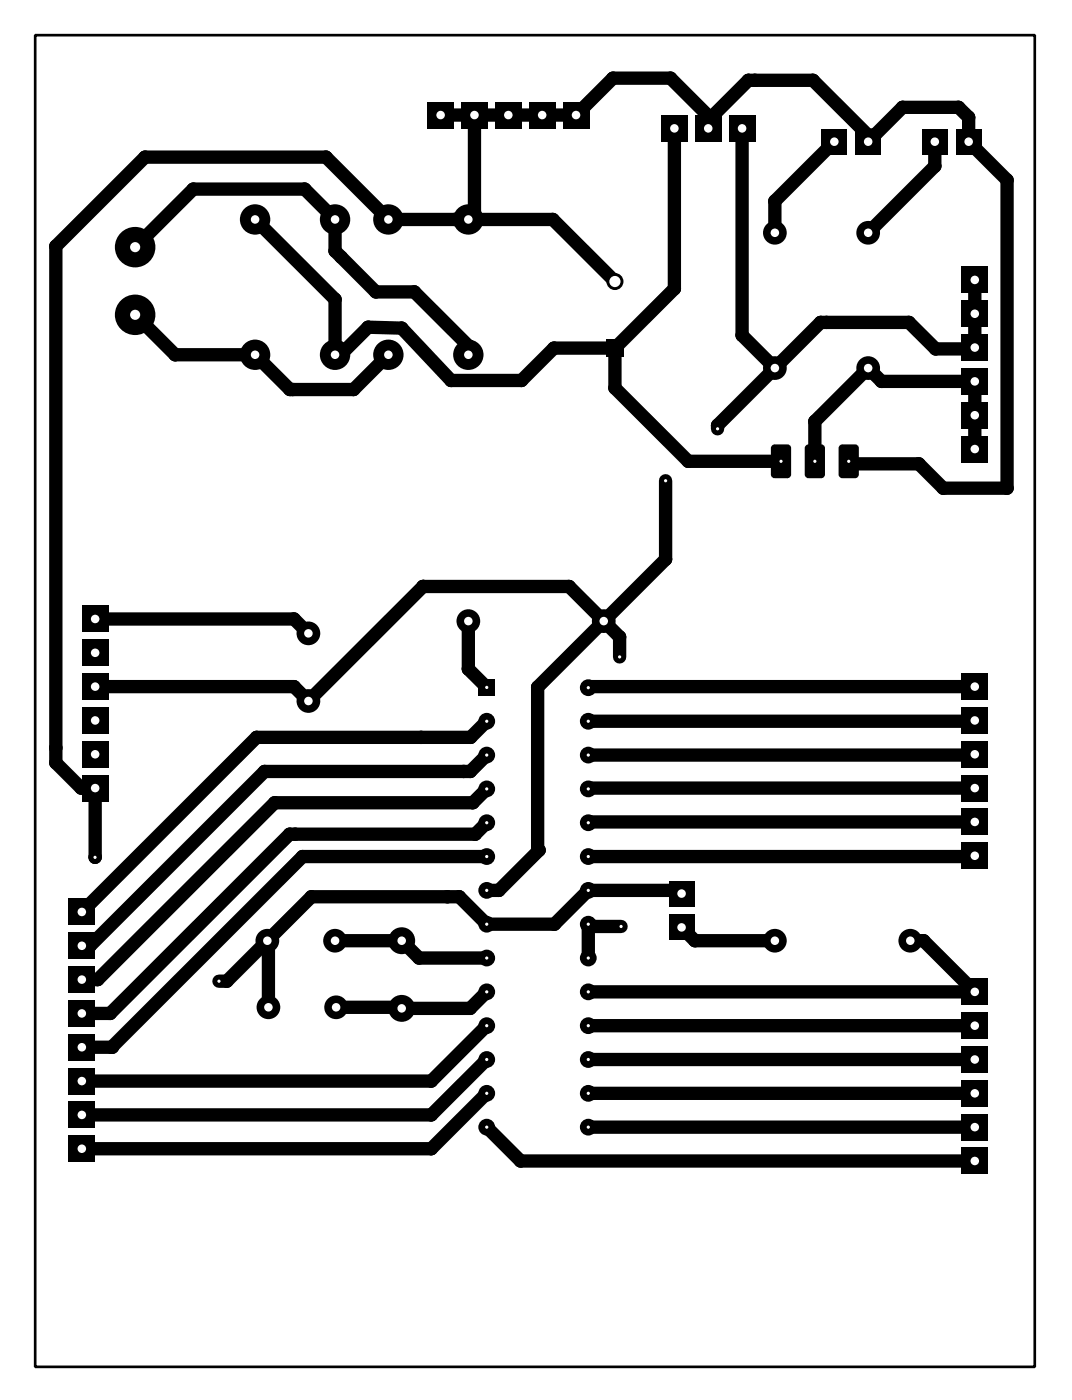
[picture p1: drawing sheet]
<svg xmlns="http://www.w3.org/2000/svg" width="80mm" height="105mm" viewBox="0 0 80 105" stroke-linecap="round" stroke-linejoin="round" font-family="sans-serif">
<g fill="none" stroke="#000" stroke-width="1">
<path d="M10.1 18.6l4.4-4.4h8.4l2.2 2.3v2.3l3.1 3.1h2.9l4 4.1v.6M19.1 16.5l6 6v4.1h.4l2.1-2h2.5l3.7 4h5.3l2.5-2.5h4.5M33.1 8.6h10.1l2.8-2.7h4.3l2.8 2.8v.9M35.6 8.6v7.4l-.5 .5M50.6 9.6v12.1l-4.5 4.4M53.1 9l3-3h4.9l4.1 4.1h.5M55.7 9.6v15.6l2.4 2.4M62.6 10.6l-4.5 4.5v2.4M65.1 10.6l2.6-2.5h4.2l.8 .7v1.8l2.9 2.9v23.2h-4.8l-1.9-1.9h-5l-.2-.2M70.1 10.6v1.9l-5 5M10.1 23.6l3 3h6l2.6 2.6h4.8l2.6-2.6M46.1 21.1l-4.6-4.6h-12.4l-4.6-4.7h-13.6l-6.7 6.7v38.8l1.9 1.9h1v5.2"/>
<path d="M46.1 26.1v3l5.5 5.5h7M49.9 36.1v5.9l-9.6 9.6v12.1l.1 .1-3 3.1h-.9M73.1 21v5.1l-.1 .1h-2.8l-2-2h-6.6l-7.8 7.7v.3M73.1 33.7v-5.1h-7l-1-1-4 4v3M7.1 46.5h15l1 1.1M35.1 46.6v3.6l1.4 1.4M36.5 54.2l-1.2 1.2h-16.1l-13.1 13.1M36.5 56.7l-1.2 1.2h-15.5l-13 13.1h-.7M36.5 59.2l-1 1.1h-14.9l-13.3 13.3h-1.2M46.5 49.3v-1.5l-3.8-3.8h-11l-8.6 8.6-1-1h-15M73.1 51.6h-28.9h-.1M73.1 54.1l-29 .1"/>
<path d="M73.1 56.6l-29 .1M73.1 59.2h-29M7.1 64.4h.1M20.1 70.6v.1v4.9M25.1 70.6h5l1.3 1.3h5.1M36.5 64.3h-13.8l-14.3 14.3h-2.3M36.5 79.6l-4.1 4.1h-26.3M36.5 77l-4.1 4.2h-26.3M36.5 61.8l-.8 .8h-14l-13.4 13.5h-2.2M36.5 74.5l-1.2 1.2-10.1-.1M44.1 77h29M44.1 79.6h29"/>
<path d="M46.6 69.6h-2.3l-.2-.2v2.5M51.1 69.6l1 1h6M51.1 67.1l-.2-.2h-6.8l-2.5 2.5h-5.1l-2-2.1h-11.1l-6.4 6.4h-.6M68.3 70.6h1l3.8 3.9h-29M73.1 61.7l-29 .1M73.1 64.3h-29M36.5 84.6l2.6 2.6h34M36.5 82.1l-4.1 4.2h-26.3M44.1 82.1h29M44.1 84.6h29"/>
</g>
<g fill="#000">
<circle cx="4.2" cy="18.5" r=".5"/>
<circle cx="10.9" cy="11.8" r=".5"/>
<circle cx="14.5" cy="14.2" r=".5"/>
<circle cx="22.9" cy="14.2" r=".5"/>
<circle cx="24.5" cy="11.8" r=".5"/>
<circle cx="25.1" cy="18.8" r=".5"/>
<circle cx="25.1" cy="16.5" r=".5"/>
<circle cx="25.6" cy="19.3" r=".5"/>
<circle cx="34.1" cy="16.5" r=".5"/>
<circle cx="35.6" cy="16" r=".5"/>
<circle cx="41.5" cy="16.5" r=".5"/>
<circle cx="46" cy="5.9" r=".5"/>
<circle cx="50.3" cy="5.9" r=".5"/>
<circle cx="53.1" cy="8.7" r=".5"/>
<circle cx="53.1" cy="9.1" r=".5"/>
<circle cx="53.1" cy="9" r=".5"/>
<circle cx="56.1" cy="6" r=".5"/>
<circle cx="56.6" cy="6" r=".5"/>
<circle cx="58.1" cy="15.1" r=".5"/>
<circle cx="61" cy="6" r=".5"/>
<circle cx="65.1" cy="10.1" r=".5"/>
<circle cx="65.6" cy="10.1" r=".5"/>
<circle cx="67.7" cy="8.1" r=".5"/>
<circle cx="70.1" cy="12.5" r=".5"/>
<circle cx="71.9" cy="8.1" r=".5"/>
<circle cx="72.7" cy="8.8" r=".5"/>
<circle cx="75.6" cy="13.5" r=".5"/>
<circle cx="13.1" cy="26.6" r=".5"/>
<circle cx="21.7" cy="29.2" r=".5"/>
<circle cx="22" cy="29.2" r=".5"/>
<circle cx="25.1" cy="22.5" r=".5"/>
<circle cx="25.5" cy="26.6" r=".5"/>
<circle cx="26.5" cy="29.2" r=".5"/>
<circle cx="27.6" cy="24.6" r=".5"/>
<circle cx="28.2" cy="21.9" r=".5"/>
<circle cx="30.1" cy="24.6" r=".5"/>
<circle cx="31.1" cy="21.9" r=".5"/>
<circle cx="33.8" cy="28.6" r=".5"/>
<circle cx="35.1" cy="26" r=".5"/>
<circle cx="39.1" cy="28.6" r=".5"/>
<circle cx="41.6" cy="26.1" r=".5"/>
<circle cx="46.1" cy="29.1" r=".5"/>
<circle cx="50.6" cy="21.7" r=".5"/>
<circle cx="51.6" cy="34.6" r=".5"/>
<circle cx="53.8" cy="31.9" r=".5"/>
<circle cx="53.8" cy="32.2" r=".38"/>
<circle cx="55.7" cy="25.2" r=".5"/>
<circle cx="61.1" cy="31.6" r=".5"/>
<circle cx="61.6" cy="24.2" r=".5"/>
<circle cx="62" cy="24.2" r=".5"/>
<circle cx="63.9" cy="34.8" r=".5"/>
<circle cx="66.1" cy="28.6" r=".5"/>
<circle cx="68.2" cy="24.2" r=".5"/>
<circle cx="68.9" cy="34.8" r=".5"/>
<circle cx="70.2" cy="26.2" r=".5"/>
<circle cx="70.8" cy="36.7" r=".5"/>
<circle cx="73" cy="26.2" r=".5"/>
<circle cx="75.6" cy="36.7" r=".5"/>
<circle cx="4.2" cy="56.1" r=".5"/>
<circle cx="4.2" cy="57.3" r=".5"/>
<circle cx="6.1" cy="59.2" r=".5"/>
<circle cx="19.2" cy="55.4" r=".5"/>
<circle cx="19.8" cy="57.9" r=".5"/>
<circle cx="22.1" cy="51.6" r=".5"/>
<circle cx="22.1" cy="46.5" r=".5"/>
<circle cx="31.6" cy="55.4" r=".5"/>
<circle cx="31.7" cy="44" r=".5"/>
<circle cx="34.8" cy="57.9" r=".5"/>
<circle cx="35.1" cy="50.2" r=".5"/>
<circle cx="35.3" cy="57.9" r=".5"/>
<circle cx="35.3" cy="55.4" r=".5"/>
<circle cx="40.3" cy="51.6" r=".5"/>
<circle cx="42.7" cy="44" r=".5"/>
<circle cx="44.2" cy="59.2" r=".5"/>
<circle cx="44.2" cy="51.6" r=".5"/>
<circle cx="46.5" cy="47.8" r=".5"/>
<circle cx="49.9" cy="42" r=".5"/>
<circle cx="73.1" cy="54.2" r=".5"/>
<circle cx="73.1" cy="56.7" r=".5"/>
<circle cx="6.8" cy="71" r=".5"/>
<circle cx="7.1" cy="64.4" r=".5"/>
<circle cx="7.3" cy="73.6" r=".5"/>
<circle cx="8.3" cy="76.1" r=".5"/>
<circle cx="8.4" cy="78.6" r=".5"/>
<circle cx="17" cy="73.7" r=".5"/>
<circle cx="20.1" cy="70.7" r=".5"/>
<circle cx="20.6" cy="60.3" r=".5"/>
<circle cx="21.7" cy="62.6" r=".5"/>
<circle cx="22.1" cy="62.6" r=".5"/>
<circle cx="22.7" cy="64.3" r=".5"/>
<circle cx="23.4" cy="67.3" r=".5"/>
<circle cx="30.1" cy="75.6" r=".5"/>
<circle cx="30.4" cy="70.9" r=".5"/>
<circle cx="31.4" cy="71.9" r=".5"/>
<circle cx="33.6" cy="67.3" r=".5"/>
<circle cx="34.5" cy="67.3" r=".5"/>
<circle cx="35.3" cy="75.7" r=".5"/>
<circle cx="35.5" cy="60.3" r=".5"/>
<circle cx="35.7" cy="62.6" r=".5"/>
<circle cx="37.4" cy="66.9" r=".5"/>
<circle cx="40.3" cy="63.7" r=".5"/>
<circle cx="40.4" cy="63.8" r=".5"/>
<circle cx="41.6" cy="69.4" r=".5"/>
<circle cx="44.2" cy="61.7" r=".5"/>
<circle cx="44.3" cy="69.6" r=".5"/>
<circle cx="50.9" cy="66.9" r=".5"/>
<circle cx="52.1" cy="70.6" r=".5"/>
<circle cx="69.3" cy="70.6" r=".5"/>
<circle cx="73.1" cy="64.3" r=".5"/>
<circle cx="32.4" cy="83.7" r=".5"/>
<circle cx="32.4" cy="81.2" r=".5"/>
<circle cx="32.4" cy="86.3" r=".5"/>
<circle cx="39.1" cy="87.2" r=".5"/>
</g>
<g fill="#000">
<circle cx="25.1" cy="16.5" r=".5"/>
<circle cx="31.7" cy="44" r=".5"/>
<circle cx="8.4" cy="78.6" r=".5"/>
</g>
<circle cx="53.8" cy="32.2" r=".12" fill="#fff"/>
<circle cx="49.9" cy="36.1" r=".38" fill="#000"/>
<circle cx="49.9" cy="36.1" r=".12" fill="#fff"/>
<circle cx="46.5" cy="49.3" r=".38" fill="#000"/>
<circle cx="46.5" cy="49.3" r=".12" fill="#fff"/>
<circle cx="46.6" cy="69.6" r=".38" fill="#000"/>
<circle cx="46.6" cy="69.6" r=".12" fill="#fff"/>
<circle cx="7.1" cy="64.4" r=".38" fill="#000"/>
<circle cx="7.1" cy="64.4" r=".12" fill="#fff"/>
<circle cx="16.4" cy="73.7" r=".38" fill="#000"/>
<circle cx="16.4" cy="73.7" r=".12" fill="#fff"/>
<circle cx="10.1" cy="23.6" r="1.52" fill="#000"/>
<circle cx="10.1" cy="23.6" r=".38" fill="#fff"/>
<circle cx="10.1" cy="18.6" r="1.52" fill="#000"/>
<circle cx="10.1" cy="18.6" r=".38" fill="#fff"/>
<circle cx="19.1" cy="26.6" r="1.14" fill="#000"/>
<circle cx="19.1" cy="26.6" r=".32" fill="#fff"/>
<circle cx="19.1" cy="16.5" r="1.14" fill="#000"/>
<circle cx="19.1" cy="16.5" r=".32" fill="#fff"/>
<circle cx="25.1" cy="16.5" r="1.14" fill="#000"/>
<circle cx="25.1" cy="16.5" r=".32" fill="#fff"/>
<circle cx="25.1" cy="26.6" r="1.14" fill="#000"/>
<circle cx="25.1" cy="26.6" r=".32" fill="#fff"/>
<circle cx="29.1" cy="16.5" r="1.14" fill="#000"/>
<circle cx="29.1" cy="16.5" r=".32" fill="#fff"/>
<circle cx="29.1" cy="26.6" r="1.14" fill="#000"/>
<circle cx="29.1" cy="26.6" r=".32" fill="#fff"/>
<circle cx="35.1" cy="16.5" r="1.14" fill="#000"/>
<circle cx="35.1" cy="16.5" r=".32" fill="#fff"/>
<circle cx="35.1" cy="26.6" r="1.14" fill="#000"/>
<circle cx="35.1" cy="26.6" r=".32" fill="#fff"/>
<path d="M45.5 25.5h1.3v1.3h-1.3z" fill="#000"/>
<circle cx="46.1" cy="21.1" r=".64" fill="#000"/>
<circle cx="46.1" cy="21.1" r=".42" fill="#fff"/>
<path d="M63 33.5l.2-.1h.9l.3 .1v2.2l-.1 .2h-1.1l-.3-.2z" fill-rule="evenodd" fill="#000"/>
<circle cx="63.7" cy="34.6" r=".12" fill="#fff"/>
<path d="M60.5 33.5l.2-.1h.9l.3 .1v2.2l-.2 .2h-1l-.3-.2v-2.1z" fill-rule="evenodd" fill="#000"/>
<circle cx="61.1" cy="34.6" r=".12" fill="#fff"/>
<path d="M57.9 33.5l.2-.1h1l.2 .1 .1 2.2-.2 .2h-1.1l-.2-.2z" fill-rule="evenodd" fill="#000"/>
<circle cx="58.6" cy="34.6" r=".12" fill="#fff"/>
<path d="M49.6 8.6h2v2h-2z" fill="#000"/>
<circle cx="50.6" cy="9.6" r=".32" fill="#fff"/>
<path d="M52.1 8.6h2v2h-2z" fill="#000"/>
<circle cx="53.1" cy="9.6" r=".32" fill="#fff"/>
<path d="M54.7 8.6h2v2h-2z" fill="#000"/>
<circle cx="55.7" cy="9.6" r=".32" fill="#fff"/>
<path d="M32 7.6h2.1v2h-2.1z" fill="#000"/>
<circle cx="33.1" cy="8.6" r=".32" fill="#fff"/>
<path d="M34.6 7.6h2v2h-2z" fill="#000"/>
<circle cx="35.6" cy="8.6" r=".32" fill="#fff"/>
<path d="M37.1 7.6h2v2h-2z" fill="#000"/>
<circle cx="38.1" cy="8.6" r=".32" fill="#fff"/>
<path d="M39.7 7.6h2v2h-2z" fill="#000"/>
<circle cx="40.7" cy="8.6" r=".32" fill="#fff"/>
<path d="M42.2 7.6h2v2h-2z" fill="#000"/>
<circle cx="43.2" cy="8.6" r=".32" fill="#fff"/>
<circle cx="58.1" cy="17.5" r=".89" fill="#000"/>
<circle cx="58.1" cy="17.5" r=".32" fill="#fff"/>
<circle cx="58.1" cy="27.6" r=".89" fill="#000"/>
<circle cx="58.1" cy="27.6" r=".32" fill="#fff"/>
<circle cx="65.1" cy="17.5" r=".89" fill="#000"/>
<circle cx="65.1" cy="17.5" r=".32" fill="#fff"/>
<circle cx="65.1" cy="27.6" r=".89" fill="#000"/>
<circle cx="65.1" cy="27.6" r=".32" fill="#fff"/>
<path d="M61.6 9.7h1.9v1.9h-1.9z" fill="#000"/>
<circle cx="62.6" cy="10.6" r=".32" fill="#fff"/>
<path d="M64.2 9.7h1.9v1.9h-1.9z" fill="#000"/>
<circle cx="65.1" cy="10.6" r=".32" fill="#fff"/>
<path d="M69.2 9.7h1.9v1.9h-1.9z" fill="#000"/>
<circle cx="70.1" cy="10.6" r=".32" fill="#fff"/>
<path d="M71.7 9.7h1.9v1.9h-1.9z" fill="#000"/>
<circle cx="72.7" cy="10.6" r=".32" fill="#fff"/>
<path d="M72.1 20h2v2h-2z" fill="#000"/>
<circle cx="73.1" cy="21" r=".32" fill="#fff"/>
<path d="M72.1 22.5h2v2.1h-2z" fill="#000"/>
<circle cx="73.1" cy="23.6" r=".32" fill="#fff"/>
<path d="M72.1 25.1h2v2h-2z" fill="#000"/>
<circle cx="73.1" cy="26.1" r=".32" fill="#fff"/>
<path d="M72.1 27.6h2v2h-2z" fill="#000"/>
<circle cx="73.1" cy="28.6" r=".32" fill="#fff"/>
<path d="M72.1 30.2h2v2h-2z" fill="#000"/>
<circle cx="73.1" cy="31.2" r=".32" fill="#fff"/>
<path d="M72.1 32.7h2v2h-2z" fill="#000"/>
<circle cx="73.1" cy="33.7" r=".32" fill="#fff"/>
<path d="M35.9 51h1.2v1.2h-1.2z" fill="#000"/>
<circle cx="36.5" cy="51.6" r=".12" fill="#fff"/>
<circle cx="36.5" cy="54.2" r=".63" fill="#000"/>
<circle cx="36.5" cy="54.2" r=".12" fill="#fff"/>
<circle cx="36.5" cy="56.7" r=".63" fill="#000"/>
<circle cx="36.5" cy="56.7" r=".12" fill="#fff"/>
<circle cx="36.5" cy="59.2" r=".63" fill="#000"/>
<circle cx="36.5" cy="59.2" r=".12" fill="#fff"/>
<circle cx="36.5" cy="61.8" r=".63" fill="#000"/>
<circle cx="36.5" cy="61.8" r=".12" fill="#fff"/>
<circle cx="36.5" cy="64.3" r=".63" fill="#000"/>
<circle cx="36.5" cy="64.3" r=".12" fill="#fff"/>
<circle cx="36.5" cy="66.9" r=".63" fill="#000"/>
<circle cx="36.5" cy="66.9" r=".12" fill="#fff"/>
<circle cx="36.5" cy="69.4" r=".63" fill="#000"/>
<circle cx="36.5" cy="69.4" r=".12" fill="#fff"/>
<circle cx="36.5" cy="71.9" r=".63" fill="#000"/>
<circle cx="36.5" cy="71.9" r=".12" fill="#fff"/>
<circle cx="36.5" cy="74.5" r=".63" fill="#000"/>
<circle cx="36.5" cy="74.5" r=".12" fill="#fff"/>
<circle cx="36.5" cy="77" r=".63" fill="#000"/>
<circle cx="36.5" cy="77" r=".12" fill="#fff"/>
<circle cx="36.5" cy="79.6" r=".63" fill="#000"/>
<circle cx="36.5" cy="79.6" r=".12" fill="#fff"/>
<circle cx="36.5" cy="82.1" r=".63" fill="#000"/>
<circle cx="36.5" cy="82.1" r=".12" fill="#fff"/>
<circle cx="36.5" cy="84.6" r=".63" fill="#000"/>
<circle cx="36.5" cy="84.6" r=".12" fill="#fff"/>
<circle cx="44.1" cy="84.6" r=".63" fill="#000"/>
<circle cx="44.1" cy="84.6" r=".12" fill="#fff"/>
<circle cx="44.1" cy="82.1" r=".63" fill="#000"/>
<circle cx="44.1" cy="82.1" r=".12" fill="#fff"/>
<circle cx="44.1" cy="79.6" r=".63" fill="#000"/>
<circle cx="44.1" cy="79.6" r=".12" fill="#fff"/>
<circle cx="44.1" cy="77" r=".63" fill="#000"/>
<circle cx="44.1" cy="77" r=".12" fill="#fff"/>
<circle cx="44.1" cy="74.5" r=".63" fill="#000"/>
<circle cx="44.1" cy="74.5" r=".12" fill="#fff"/>
<circle cx="44.1" cy="71.9" r=".63" fill="#000"/>
<circle cx="44.1" cy="71.9" r=".12" fill="#fff"/>
<circle cx="44.1" cy="69.4" r=".63" fill="#000"/>
<circle cx="44.1" cy="69.4" r=".12" fill="#fff"/>
<circle cx="44.1" cy="66.9" r=".63" fill="#000"/>
<circle cx="44.1" cy="66.9" r=".12" fill="#fff"/>
<circle cx="44.1" cy="64.3" r=".63" fill="#000"/>
<circle cx="44.1" cy="64.3" r=".12" fill="#fff"/>
<circle cx="44.1" cy="61.8" r=".63" fill="#000"/>
<circle cx="44.1" cy="61.8" r=".12" fill="#fff"/>
<circle cx="44.1" cy="59.2" r=".63" fill="#000"/>
<circle cx="44.1" cy="59.2" r=".12" fill="#fff"/>
<circle cx="44.1" cy="56.7" r=".63" fill="#000"/>
<circle cx="44.1" cy="56.7" r=".12" fill="#fff"/>
<circle cx="44.1" cy="54.2" r=".63" fill="#000"/>
<circle cx="44.1" cy="54.2" r=".12" fill="#fff"/>
<circle cx="44.1" cy="51.6" r=".63" fill="#000"/>
<circle cx="44.1" cy="51.6" r=".12" fill="#fff"/>
<circle cx="30.1" cy="75.7" r="1.01" fill="#000"/>
<circle cx="30.1" cy="75.7" r=".32" fill="#fff"/>
<circle cx="30.1" cy="70.6" r="1.01" fill="#000"/>
<circle cx="30.1" cy="70.6" r=".32" fill="#fff"/>
<circle cx="25.1" cy="70.6" r=".89" fill="#000"/>
<circle cx="25.1" cy="70.6" r=".32" fill="#fff"/>
<circle cx="20.1" cy="70.6" r=".89" fill="#000"/>
<circle cx="20.1" cy="70.6" r=".32" fill="#fff"/>
<circle cx="25.2" cy="75.6" r=".89" fill="#000"/>
<circle cx="25.2" cy="75.6" r=".32" fill="#fff"/>
<circle cx="20.1" cy="75.6" r=".89" fill="#000"/>
<circle cx="20.1" cy="75.6" r=".32" fill="#fff"/>
<circle cx="23.1" cy="52.6" r=".89" fill="#000"/>
<circle cx="23.1" cy="52.6" r=".32" fill="#fff"/>
<circle cx="23.1" cy="47.6" r=".89" fill="#000"/>
<circle cx="23.1" cy="47.6" r=".32" fill="#fff"/>
<path d="M50.2 68.7h1.9v1.9h-1.9z" fill="#000"/>
<circle cx="51.1" cy="69.6" r=".32" fill="#fff"/>
<path d="M50.2 66.1h1.9v1.9h-1.9z" fill="#000"/>
<circle cx="51.1" cy="67.1" r=".32" fill="#fff"/>
<path d="M72.1 50.5h2v2.1h-2z" fill="#000"/>
<circle cx="73.1" cy="51.6" r=".32" fill="#fff"/>
<path d="M72.1 53.1h2v2h-2z" fill="#000"/>
<circle cx="73.1" cy="54.1" r=".32" fill="#fff"/>
<path d="M72.1 55.6h2v2h-2z" fill="#000"/>
<circle cx="73.1" cy="56.6" r=".32" fill="#fff"/>
<path d="M72.1 58.2h2v2h-2z" fill="#000"/>
<circle cx="73.1" cy="59.2" r=".32" fill="#fff"/>
<path d="M72.1 60.7h2v2h-2z" fill="#000"/>
<circle cx="73.1" cy="61.7" r=".32" fill="#fff"/>
<path d="M72.1 63.2h2v2.1h-2z" fill="#000"/>
<circle cx="73.1" cy="64.3" r=".32" fill="#fff"/>
<path d="M72.1 73.5h2v2h-2z" fill="#000"/>
<circle cx="73.1" cy="74.5" r=".32" fill="#fff"/>
<path d="M72.1 76h2v2h-2z" fill="#000"/>
<circle cx="73.1" cy="77" r=".32" fill="#fff"/>
<path d="M72.1 78.5h2v2.1h-2z" fill="#000"/>
<circle cx="73.1" cy="79.6" r=".32" fill="#fff"/>
<path d="M72.1 81.1h2v2h-2z" fill="#000"/>
<circle cx="73.1" cy="82.1" r=".32" fill="#fff"/>
<path d="M72.1 83.6h2v2h-2z" fill="#000"/>
<circle cx="73.1" cy="84.6" r=".32" fill="#fff"/>
<path d="M72.1 86.2h2v2h-2z" fill="#000"/>
<circle cx="73.1" cy="87.2" r=".32" fill="#fff"/>
<path d="M5.1 85.2h2v2.1h-2z" fill="#000"/>
<circle cx="6.1" cy="86.3" r=".32" fill="#fff"/>
<path d="M5.1 82.7h2v2h-2z" fill="#000"/>
<circle cx="6.1" cy="83.7" r=".32" fill="#fff"/>
<path d="M5.1 80.2h2v2h-2z" fill="#000"/>
<circle cx="6.1" cy="81.2" r=".32" fill="#fff"/>
<path d="M5.1 77.6h2v2h-2z" fill="#000"/>
<circle cx="6.1" cy="78.6" r=".32" fill="#fff"/>
<path d="M5.1 75.1h2v2h-2z" fill="#000"/>
<circle cx="6.1" cy="76.1" r=".32" fill="#fff"/>
<path d="M5.1 72.5h2v2.1h-2z" fill="#000"/>
<circle cx="6.1" cy="73.6" r=".32" fill="#fff"/>
<path d="M5.1 70h2v2h-2z" fill="#000"/>
<circle cx="6.1" cy="71" r=".32" fill="#fff"/>
<path d="M5.1 67.5h2v2h-2z" fill="#000"/>
<circle cx="6.1" cy="68.5" r=".32" fill="#fff"/>
<path d="M6.1 45.5h2v2h-2z" fill="#000"/>
<circle cx="7.1" cy="46.5" r=".32" fill="#fff"/>
<path d="M6.1 48h2v2h-2z" fill="#000"/>
<circle cx="7.1" cy="49" r=".32" fill="#fff"/>
<path d="M6.1 50.5h2v2.1h-2z" fill="#000"/>
<circle cx="7.1" cy="51.6" r=".32" fill="#fff"/>
<path d="M6.1 53.1h2v2h-2z" fill="#000"/>
<circle cx="7.1" cy="54.1" r=".32" fill="#fff"/>
<path d="M6.1 55.6h2v2h-2z" fill="#000"/>
<circle cx="7.1" cy="56.6" r=".32" fill="#fff"/>
<path d="M6.1 58.2h2v2h-2z" fill="#000"/>
<circle cx="7.1" cy="59.2" r=".32" fill="#fff"/>
<circle cx="35.1" cy="46.6" r=".89" fill="#000"/>
<circle cx="35.1" cy="46.6" r=".32" fill="#fff"/>
<circle cx="45.3" cy="46.6" r=".89" fill="#000"/>
<circle cx="45.3" cy="46.6" r=".32" fill="#fff"/>
<circle cx="58.1" cy="70.6" r=".89" fill="#000"/>
<circle cx="58.1" cy="70.6" r=".32" fill="#fff"/>
<circle cx="68.3" cy="70.6" r=".89" fill="#000"/>
<circle cx="68.3" cy="70.6" r=".32" fill="#fff"/>
<path d="M2.6 2.6h75v100h-75z" fill="none" stroke="#000" stroke-width=".2"/>
</svg>
